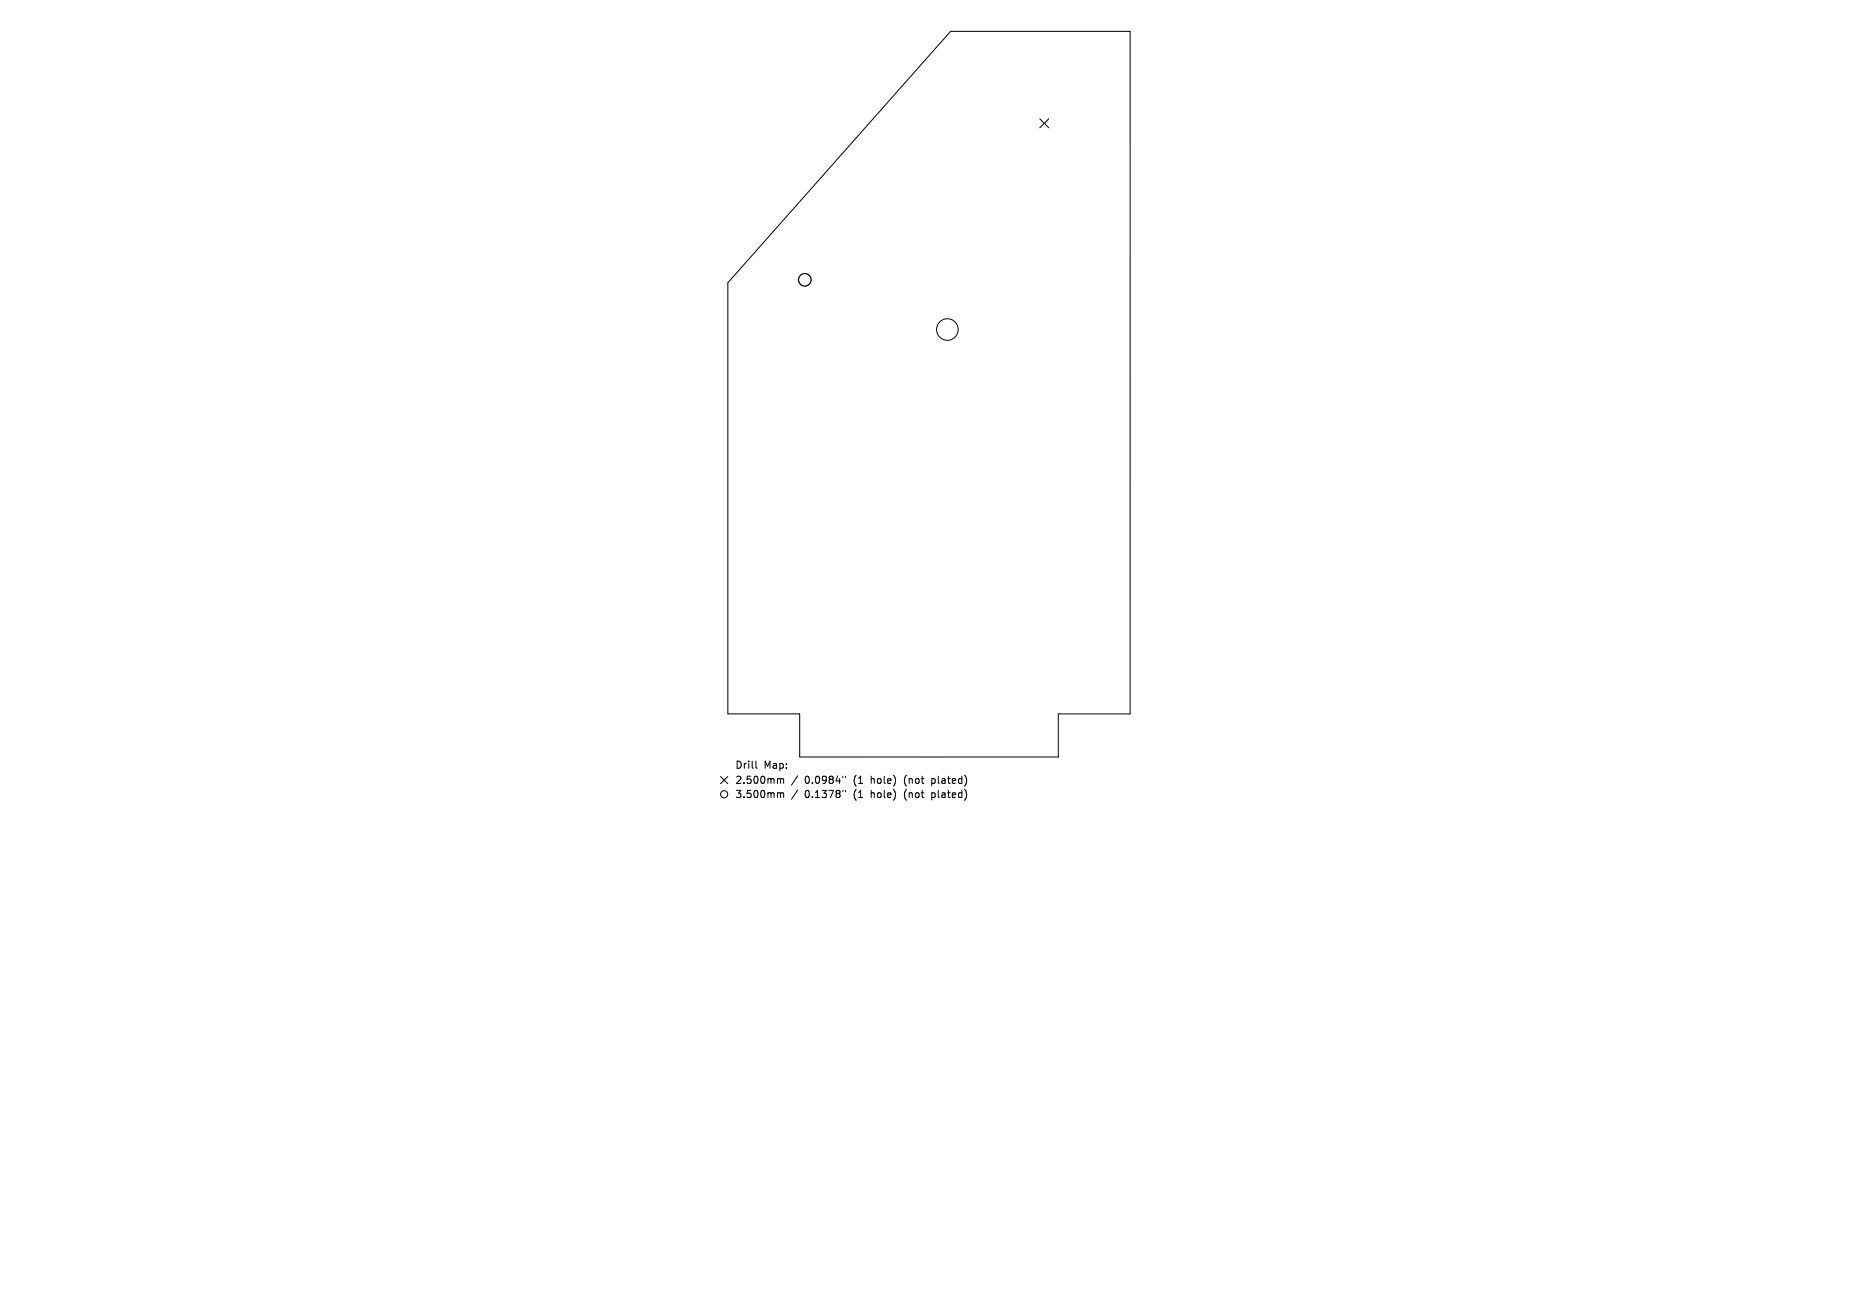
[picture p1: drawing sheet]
<svg xmlns="http://www.w3.org/2000/svg" width="297mm" height="210mm" viewBox="0 0 297 210" stroke-linecap="round" stroke-linejoin="round" font-family="sans-serif">
<defs><g id="words">
<g font-size="1.6">
<text x="117.5" y="123">Drill</text>
<text x="117.5" y="125.4">2.500mm</text>
<text x="122.1" y="123">Map:</text>
<text x="128.6" y="125.4">0.0984&quot;</text>
<text x="136.5" y="125.4">(1</text>
<text x="139.4" y="125.4">hole)</text>
<text x="144.8" y="125.4">(not</text>
<text x="149.3" y="125.4">plated)</text>
<text x="117.5" y="127.7">3.500mm</text>
<text x="128.6" y="127.7">0.1378&quot;</text>
<text x="136.5" y="127.7">(1</text>
<text x="139.4" y="127.7">hole)</text>
<text x="144.8" y="127.7">(not</text>
<text x="149.3" y="127.7">plated)</text>
</g>
</g></defs>
<g fill="none" stroke="#000" stroke-width=".16">
<path d="M151.9 5h28.8v109.1h-11.5v6.9h-41.4v-6.9h-11.5v-68.9zM166.2 19l1.4 1.4M167.6 19l-1.4 1.4M115.2 124.1l1.1 1.2M116.3 124.1l-1.1 1.2M120.8 121.6v1l.2 .2M124.4 124.4l.4 .2M124.4 126.7l.4 .2M124.8 124.6l.1-.2 .3 .1 .1 .7M124.8 124.6v.6M124.8 126.9v.6M124.8 126.9l.1-.2 .3 .1 .1 .7"/>
<path d="M127.5 124l-1 1.5M127.5 126.3l-1 1.4M134.7 124.1v.2M134.7 126.3v.2M135.2 124.1v.2M135.2 126.3v.2"/>
<circle cx="151.4" cy="52.7" r="1.72"/>
<circle cx="115.8" cy="126.9" r=".57"/>
</g>
<circle cx="128.6" cy="44.7" r="1" fill="none" stroke="#000" stroke-width=".2"/>
<use href="#words"/>
</svg>
